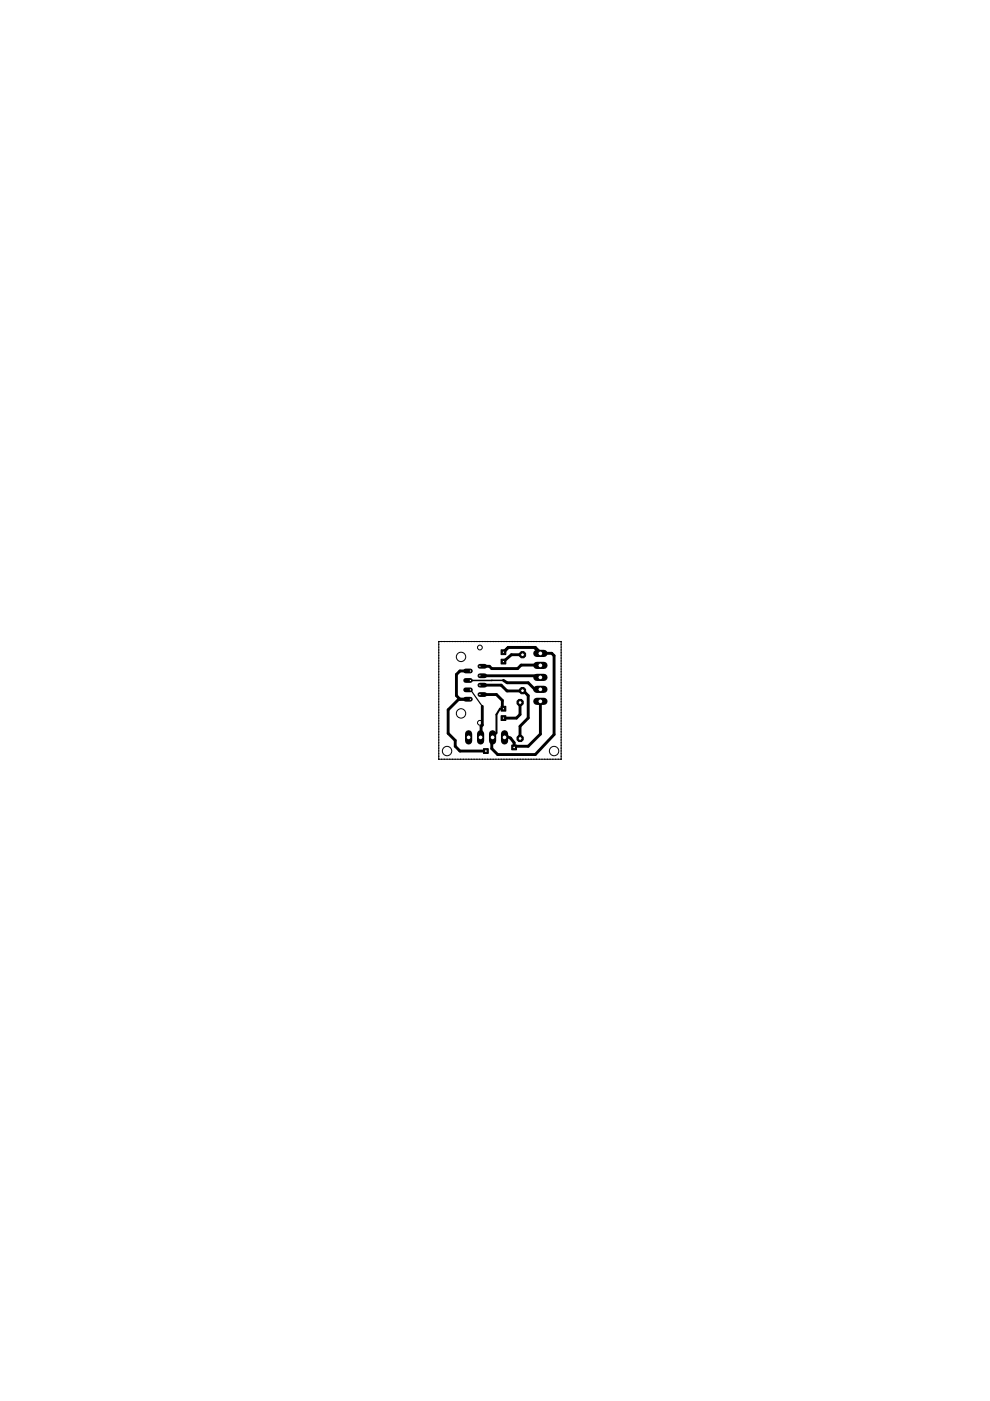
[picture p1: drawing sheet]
<svg xmlns="http://www.w3.org/2000/svg" width="210mm" height="297mm" viewBox="0 0 210 297" stroke-linecap="round" stroke-linejoin="round" font-family="sans-serif">
<g fill="none" stroke="#000" stroke-width=".61">
<path d="M106.7 138.3l1.1-1h5.7l1.2 1.2h2.3l.5 .5v16.7l-4 4.3h-8l-1.2-1.3v-2.2l.1-.2M106.7 138.3h.1M110.8 138.8h-2.4l-1.7 1.5M113.3 137.3l1.3 1.2M99.7 142.3h-2.2l-.7 .7v4.5l.7 .8M99.7 148.3h-2.4l-2.3 2.2v5l1.5 1.5v1.2l1 1h5.5M99.7 148.3h.1M101.7 147.3h3.6l1.2 1.2v1.5l.2 .3M101.7 145.3h4.6l1.2 1.2h3.5l1 1v4.7l-1.7 1.8v2.6M101.7 143.3h12.5l.4 .3M102.3 149.8v3.9l-.3 .3-.1 2.3M106.7 144.3l.8 .5h4.5l1.4 1.4h1.2"/>
<path d="M110.3 148.9v2.6l-.8 .8h-2.8M110.8 146.4l-.1 .1M114.6 148.7v6.9l-2.6 2.6h-2.8l-.2 .3v-1l-.8-1-.6-.3-.6 .1M114.6 141.1l-4.1-.1-.8 .8h-5.4l-.5-.5h-2.1"/>
</g>
<path d="M107.7 137.3h5.6M106.7 150.3h-.7l-.7 1.2v3.9l-.9 .9" fill="none" stroke="#000" stroke-width=".42"/>
<g fill="none" stroke="#000" stroke-width=".25">
<path d="M93 136.6v.1M93 137.2h.1M93 137.8h.1M93 138.3v.1M93 138.9v.1M93 139.5v.1M93.1 136l-.1 .1M93.6 136h.1M94.2 136h.1M94.8 136h.1M95.3 136h.1M95.9 136h.1"/>
<path d="M96.5 136h.1M97 136h.1M97.6 136h.1M98.2 136h.1M98.8 136h.1M99.4 136h.1M99.9 136h.1M100.5 136h.1M101.1 136h.1M101.7 136h.1M102.2 136h.1M102.8 136h.1"/>
<path d="M103.4 136h.1M103.9 136h.1M104.5 136h.1M105.1 136h.1M105.7 136h.1M106.3 136h.1M106.8 136h.1M107.4 136h.1M108 136h.1M108.6 136h.1M109.1 136h.1M109.7 136h.1"/>
<path d="M110.3 136h.1M110.8 136h.1M111.4 136h.1M112 136h.1M112.6 136h.1M113.2 136h.1M113.7 136h.1M114.3 136h.1M114.9 136h.1M115.5 136h.1M116 136h.1M116.6 136h.1"/>
<path d="M117.2 136h.1M117.8 136h.1M118.3 136h.1M118.9 136l.1 .1M119 136.6v.1M119 137.2h.1M119 137.8h.1M119 138.3v.1M119 138.9v.1M119 139.5v.1M93 140.1h.1M93 140.7h.1"/>
<path d="M93 141.2v.1M93 141.8v.1M93 142.4v.1M93 143h.1M93 143.6h.1M93 144.1v.1M93 144.7v.1M93 145.3v.1M93 145.9h.1M93 146.4v.1M93 147v.1M93 147.6v.1"/>
<path d="M93 148.2v.1M93 148.8h.1M93 149.3v.1M93 149.9v.1M93 150.5v.1M93 151.1h.1M93 151.6v.1M93 152.2v.1M93 152.8v.1M93 153.4v.1M93 154h.1M93 154.5v.1"/>
<path d="M93 155.1v.1M93 155.7v.1M93 156.3h.1M93 156.8v.1M93 157.4v.1M93 158v.1M93 158.6v.1M93 159.2h.1M93 159.7v.1M99.7 146.3h.1M99.8 146.3l2.5 3.5M119 140.1h.1"/>
<path d="M119 140.7h.1M119 141.2v.1M119 141.8v.1M119 142.4v.1M119 143h.1M119 143.6h.1M119 144.1v.1M119 144.7v.1M119 145.3v.1M119 145.9h.1M119 146.4v.1M119 147v.1"/>
<path d="M119 147.6v.1M119 148.2v.1M119 148.8h.1M119 149.3v.1M119 149.9v.1M119 150.5v.1M119 151.1h.1M119 151.6v.1M119 152.2v.1M119 152.8v.1M119 153.4v.1M119 154h.1"/>
<path d="M119 154.5v.1M119 155.1v.1M119 155.7v.1M119 156.3h.1M119 156.8v.1M119 157.4v.1M119 158v.1M119 158.6v.1M119 159.2h.1M119 159.7v.1M93 160.3v.1M93 160.9l.1 .1"/>
<path d="M93.6 161h.1M94.2 161h.1M94.8 161h.1M95.3 161h.1M95.9 161h.1M96.5 161h.1M97 161h.1M97.6 161h.1M98.2 161h.1M98.8 161h.1M99.4 161h.1M99.9 161h.1"/>
<path d="M100.5 161h.1M101.1 161h.1M101.7 161h.1M102.2 161h.1M102.8 161h.1M103.4 161h.1M103.9 161h.1M104.5 161h.1M105.1 161h.1M105.7 161h.1M106.3 161h.1M106.8 161h.1"/>
<path d="M107.4 161h.1M108 161h.1M108.6 161h.1M109.1 161h.1M109.7 161h.1M110.3 161h.1M110.8 161h.1M111.4 161h.1M112 161h.1M112.6 161h.1M113.2 161h.1M113.7 161h.1"/>
<path d="M114.3 161h.1M114.9 161h.1M115.5 161h.1M116 161h.1M116.6 161h.1M117.2 161h.1M117.8 161h.1M118.3 161h.1M119 160.9l-.1 .1M119 160.3v.1"/>
</g>
<path d="M106.7 144.3h-7" fill="none" stroke="#000" stroke-width=".32"/>
<path d="M106.2 151.7h1.1v1.1h-1.1z" fill="#000" stroke="#000" stroke-width=".21"/>
<circle cx="106.7" cy="152.3" r=".25" fill="#fff" stroke="#000" stroke-width=".21"/>
<path d="M106.2 149.8h1.1v1h-1.1z" fill="#000" stroke="#000" stroke-width=".21"/>
<circle cx="106.7" cy="150.3" r=".25" fill="#fff" stroke="#000" stroke-width=".21"/>
<path d="M106.2 137.8h1.1v1h-1.1z" fill="#000" stroke="#000" stroke-width=".21"/>
<circle cx="106.7" cy="138.3" r=".25" fill="#fff" stroke="#000" stroke-width=".21"/>
<path d="M106.2 139.8h1.1v1h-1.1z" fill="#000" stroke="#000" stroke-width=".21"/>
<circle cx="106.7" cy="140.3" r=".25" fill="#fff" stroke="#000" stroke-width=".21"/>
<path d="M101.7 141.3h1.1" fill="none" stroke="#000" stroke-width="1"/>
<circle cx="101.7" cy="141.3" r=".25" fill="#fff" stroke="#000" stroke-width=".21"/>
<path d="M101.7 143.3h1.1" fill="none" stroke="#000" stroke-width="1"/>
<circle cx="101.7" cy="143.3" r=".25" fill="#fff" stroke="#000" stroke-width=".21"/>
<path d="M101.7 145.3h1.1" fill="none" stroke="#000" stroke-width="1"/>
<circle cx="101.7" cy="145.3" r=".25" fill="#fff" stroke="#000" stroke-width=".21"/>
<path d="M101.7 147.3h1.1" fill="none" stroke="#000" stroke-width="1"/>
<circle cx="101.7" cy="147.3" r=".25" fill="#fff" stroke="#000" stroke-width=".21"/>
<path d="M98.7 142.3h1" fill="none" stroke="#000" stroke-width="1"/>
<circle cx="99.7" cy="142.3" r=".25" fill="#fff" stroke="#000" stroke-width=".21"/>
<path d="M98.7 144.3h1" fill="none" stroke="#000" stroke-width="1"/>
<circle cx="99.7" cy="144.3" r=".25" fill="#fff" stroke="#000" stroke-width=".21"/>
<path d="M98.7 146.3h1" fill="none" stroke="#000" stroke-width="1"/>
<circle cx="99.7" cy="146.3" r=".25" fill="#fff" stroke="#000" stroke-width=".21"/>
<path d="M98.7 148.3h1" fill="none" stroke="#000" stroke-width="1"/>
<circle cx="99.7" cy="148.3" r=".25" fill="#fff" stroke="#000" stroke-width=".21"/>
<path d="M113.8 138.5h1.5" fill="none" stroke="#000" stroke-width="1.5"/>
<circle cx="114.6" cy="138.5" r=".51" fill="#fff" stroke="#000" stroke-width=".21"/>
<path d="M113.8 141.1h1.5" fill="none" stroke="#000" stroke-width="1.5"/>
<circle cx="114.6" cy="141.1" r=".51" fill="#fff" stroke="#000" stroke-width=".21"/>
<path d="M113.8 143.6h1.5" fill="none" stroke="#000" stroke-width="1.5"/>
<circle cx="114.6" cy="143.6" r=".51" fill="#fff" stroke="#000" stroke-width=".21"/>
<path d="M113.8 146.2h1.5" fill="none" stroke="#000" stroke-width="1.5"/>
<circle cx="114.6" cy="146.2" r=".51" fill="#fff" stroke="#000" stroke-width=".21"/>
<path d="M113.8 148.7h1.5" fill="none" stroke="#000" stroke-width="1.5"/>
<circle cx="114.6" cy="148.7" r=".51" fill="#fff" stroke="#000" stroke-width=".21"/>
<path d="M107 155.6v1.5" fill="none" stroke="#000" stroke-width="1.5"/>
<circle cx="107" cy="156.3" r=".51" fill="#fff" stroke="#000" stroke-width=".21"/>
<path d="M104.4 155.6v1.5" fill="none" stroke="#000" stroke-width="1.5"/>
<circle cx="104.4" cy="156.3" r=".51" fill="#fff" stroke="#000" stroke-width=".21"/>
<path d="M101.9 155.6v1.5" fill="none" stroke="#000" stroke-width="1.5"/>
<circle cx="101.9" cy="156.3" r=".51" fill="#fff" stroke="#000" stroke-width=".21"/>
<path d="M99.4 155.6v1.5" fill="none" stroke="#000" stroke-width="1.5"/>
<circle cx="99.4" cy="156.3" r=".51" fill="#fff" stroke="#000" stroke-width=".21"/>
<circle cx="110.3" cy="156.6" r=".71" fill="#000" stroke="#000" stroke-width=".21"/>
<circle cx="110.3" cy="156.6" r=".4" fill="#fff" stroke="#000" stroke-width=".21"/>
<circle cx="110.3" cy="148.9" r=".71" fill="#000" stroke="#000" stroke-width=".21"/>
<circle cx="110.3" cy="148.9" r=".4" fill="#fff" stroke="#000" stroke-width=".21"/>
<circle cx="110.8" cy="146.4" r=".71" fill="#000" stroke="#000" stroke-width=".21"/>
<circle cx="110.8" cy="146.4" r=".4" fill="#fff" stroke="#000" stroke-width=".21"/>
<circle cx="110.8" cy="138.8" r=".71" fill="#000" stroke="#000" stroke-width=".21"/>
<circle cx="110.8" cy="138.8" r=".4" fill="#fff" stroke="#000" stroke-width=".21"/>
<path d="M102.5 158.7h1v1h-1z" fill="#000" stroke="#000" stroke-width=".21"/>
<circle cx="103" cy="159.2" r=".3" fill="#fff" stroke="#000" stroke-width=".21"/>
<path d="M108.5 158h1v1h-1z" fill="#000" stroke="#000" stroke-width=".21"/>
<circle cx="109" cy="158.5" r=".3" fill="#fff" stroke="#000" stroke-width=".21"/>
<g fill="none" stroke="#000" stroke-width=".21">
<path d="M93 136h26v25h-26z"/>
<circle cx="97.7" cy="139.3" r=".99"/>
<circle cx="101.7" cy="137.3" r=".51"/>
<circle cx="94.8" cy="159.2" r=".99"/>
<circle cx="97.7" cy="151.3" r=".99"/>
<circle cx="101.7" cy="153.2" r=".51"/>
<circle cx="117.5" cy="159.2" r=".99"/>
</g>
</svg>
